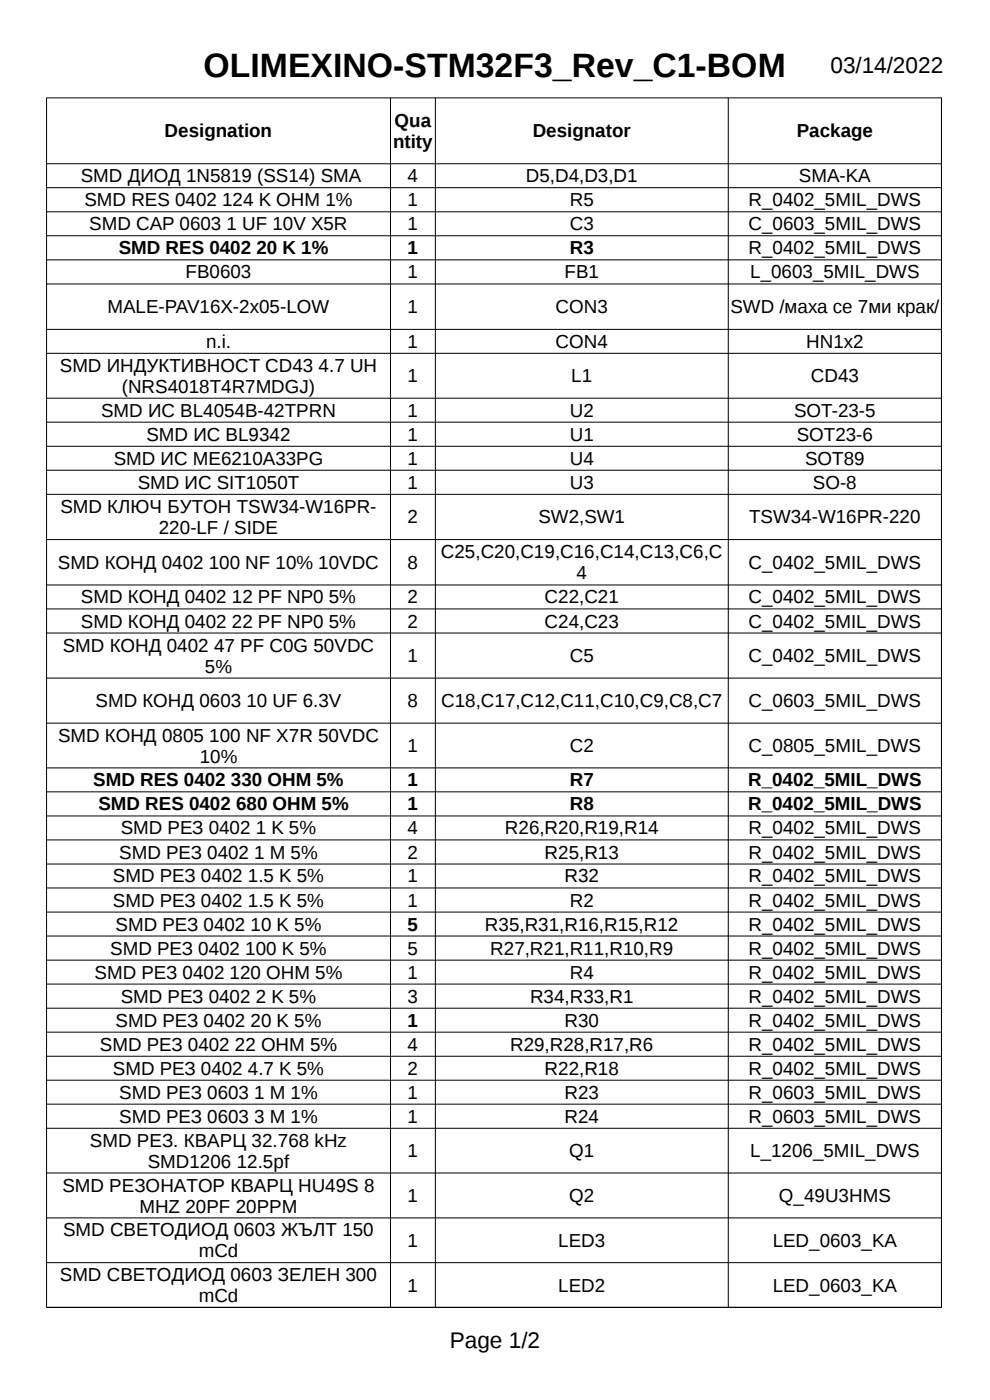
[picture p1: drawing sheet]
<svg xmlns="http://www.w3.org/2000/svg" width="210mm" height="297mm" viewBox="0 0 210 297" stroke-linecap="round" stroke-linejoin="round" font-family="sans-serif">
<defs><g id="words">
<text font-size="7.2" x="43.2" y="16.4">OLIMEXINO-STM32F3_Rev_C1-BOM</text>
<g font-size="4.8">
<text x="176.1" y="15.6">03/14/2022</text>
<text x="95.4" y="285.9">Page 1/2</text>
</g>
<g font-size="4">
<text x="34.9" y="29.1">Designation</text>
<text x="83.7" y="26.9">Qua</text>
<text x="113" y="29.1">Designator</text>
<text x="169" y="29.1">Package</text>
<text x="83.4" y="31.4">ntity</text>
<text x="17.1" y="38.7">SMD ДИОД 1N5819 (SS14) SMA</text>
<text x="86.5" y="38.7">4</text>
<text x="111.5" y="38.7">D5,D4,D3,D1</text>
<text x="169.5" y="38.7">SMA-KA</text>
<text x="17.9" y="43.8">SMD RES 0402 124 K OHM 1%</text>
<text x="86.5" y="43.8">1</text>
<text x="120.9" y="43.8">R5</text>
<text x="158.8" y="43.8">R_0402_5MIL_DWS</text>
<text x="18.9" y="48.8">SMD CAP 0603 1 UF 10V X5R</text>
<text x="25.2" y="54">SMD RES 0402 20 K 1%</text>
<text x="86.5" y="48.8">1</text>
<text x="86.5" y="54">1</text>
<text x="120.9" y="48.8">C3</text>
<text x="120.9" y="54">R3</text>
<text x="158.8" y="48.8">C_0603_5MIL_DWS</text>
<text x="158.8" y="54">R_0402_5MIL_DWS</text>
<text x="39.4" y="59.1">FB0603</text>
<text x="86.5" y="59.1">1</text>
<text x="119.8" y="59.1">FB1</text>
<text x="159.1" y="59.1">L_0603_5MIL_DWS</text>
<text x="22.8" y="66.4">MALE-PAV16X-2x05-LOW</text>
<text x="86.5" y="66.4">1</text>
<text x="117.9" y="66.4">CON3</text>
<text x="154.9" y="66.4">SWD /маха се 7ми крак/</text>
<text x="43.7" y="73.8">n.i.</text>
<text x="86.5" y="73.8">1</text>
<text x="117.9" y="73.8">CON4</text>
<text x="171" y="73.8">HN1x2</text>
<text x="12.7" y="78.9">SMD ИНДУКТИВНОСТ CD43 4.7 UH</text>
<text x="25.9" y="83.4">(NRS4018T4R7MDGJ)</text>
<text x="86.5" y="81.1">1</text>
<text x="121.2" y="81.1">L1</text>
<text x="172" y="81.1">CD43</text>
<text x="21.4" y="88.4">SMD ИС BL4054B-42TPRN</text>
<text x="86.5" y="88.4">1</text>
<text x="120.9" y="88.4">U2</text>
<text x="168.5" y="88.4">SOT-23-5</text>
<text x="31.1" y="93.5">SMD ИС BL9342</text>
<text x="86.5" y="93.5">1</text>
<text x="120.9" y="93.5">U1</text>
<text x="169" y="93.5">SOT23-6</text>
<text x="24.1" y="98.6">SMD ИС ME6210A33PG</text>
<text x="86.5" y="98.6">1</text>
<text x="120.9" y="98.6">U4</text>
<text x="170.8" y="98.6">SOT89</text>
<text x="29.2" y="103.7">SMD ИС SIT1050T</text>
<text x="86.5" y="103.7">1</text>
<text x="120.9" y="103.7">U3</text>
<text x="172.4" y="103.7">SO-8</text>
<text x="12.8" y="108.9">SMD КЛЮЧ БУТОН TSW34-W16PR-</text>
<text x="33.7" y="113.3">220-LF / SIDE</text>
<text x="86.5" y="111">2</text>
<text x="114.2" y="111">SW2,SW1</text>
<text x="158.9" y="111">TSW34-W16PR-220</text>
<text x="93.5" y="118.4">C25,C20,C19,C16,C14,C13,C6,C</text>
<text x="12.3" y="120.7">SMD КОНД 0402 100 NF 10% 10VDC</text>
<text x="86.5" y="120.7">8</text>
<text x="122.3" y="122.9">4</text>
<text x="158.8" y="120.7">C_0402_5MIL_DWS</text>
<text x="17.2" y="128">SMD КОНД 0402 12 PF NP0 5%</text>
<text x="86.5" y="128">2</text>
<text x="115.5" y="128">C22,C21</text>
<text x="158.8" y="128">C_0402_5MIL_DWS</text>
<text x="17.2" y="133.1">SMD КОНД 0402 22 PF NP0 5%</text>
<text x="86.5" y="133.1">2</text>
<text x="115.5" y="133.1">C24,C23</text>
<text x="158.8" y="133.1">C_0402_5MIL_DWS</text>
<text x="13.3" y="138.2">SMD КОНД 0402 47 PF C0G 50VDC</text>
<text x="43.5" y="142.7">5%</text>
<text x="86.5" y="140.4">1</text>
<text x="120.9" y="140.4">C5</text>
<text x="158.8" y="140.4">C_0402_5MIL_DWS</text>
<text x="20.3" y="150">SMD КОНД 0603 10 UF 6.3V</text>
<text x="86.5" y="150">8</text>
<text x="93.6" y="150">C18,C17,C12,C11,C10,C9,C8,C7</text>
<text x="158.8" y="150">C_0603_5MIL_DWS</text>
<text x="12.3" y="157.3">SMD КОНД 0805 100 NF X7R 50VDC</text>
<text x="42.4" y="161.8">10%</text>
<text x="86.5" y="159.5">1</text>
<text x="120.9" y="159.5">C2</text>
<text x="158.8" y="159.5">C_0805_5MIL_DWS</text>
<text x="19.8" y="166.8">SMD RES 0402 330 OHM 5%</text>
<text x="86.5" y="166.8">1</text>
<text x="120.9" y="166.8">R7</text>
<text x="158.7" y="166.8">R_0402_5MIL_DWS</text>
<text x="20.9" y="171.9">SMD RES 0402 680 OHM 5%</text>
<text x="86.5" y="171.9">1</text>
<text x="120.9" y="171.9">R8</text>
<text x="158.7" y="171.9">R_0402_5MIL_DWS</text>
<text x="25.6" y="177">SMD РЕЗ 0402 1 K 5%</text>
<text x="86.5" y="177">4</text>
<text x="107.1" y="177">R26,R20,R19,R14</text>
<text x="158.8" y="177">R_0402_5MIL_DWS</text>
<text x="25.3" y="182.1">SMD РЕЗ 0402 1 M 5%</text>
<text x="86.5" y="182.1">2</text>
<text x="115.5" y="182.1">R25,R13</text>
<text x="158.8" y="182.1">R_0402_5MIL_DWS</text>
<text x="24" y="187.2">SMD РЕЗ 0402 1.5 K 5%</text>
<text x="86.5" y="187.2">1</text>
<text x="119.7" y="187.2">R32</text>
<text x="158.8" y="187.2">R_0402_5MIL_DWS</text>
<text x="24" y="192.3">SMD РЕЗ 0402 1.5 K 5%</text>
<text x="24.5" y="197.4">SMD РЕЗ 0402 10 K 5%</text>
<text x="86.5" y="192.3">1</text>
<text x="86.5" y="197.4">5</text>
<text x="102.9" y="197.4">R35,R31,R16,R15,R12</text>
<text x="120.9" y="192.3">R2</text>
<text x="158.8" y="192.3">R_0402_5MIL_DWS</text>
<text x="158.8" y="197.4">R_0402_5MIL_DWS</text>
<text x="23.4" y="202.5">SMD РЕЗ 0402 100 K 5%</text>
<text x="86.5" y="202.5">5</text>
<text x="104" y="202.5">R27,R21,R11,R10,R9</text>
<text x="158.8" y="202.5">R_0402_5MIL_DWS</text>
<text x="20.1" y="207.6">SMD РЕЗ 0402 120 OHM 5%</text>
<text x="86.5" y="207.6">1</text>
<text x="120.9" y="207.6">R4</text>
<text x="158.8" y="207.6">R_0402_5MIL_DWS</text>
<text x="25.6" y="212.7">SMD РЕЗ 0402 2 K 5%</text>
<text x="86.5" y="212.7">3</text>
<text x="112.4" y="212.7">R34,R33,R1</text>
<text x="158.8" y="212.7">R_0402_5MIL_DWS</text>
<text x="24.5" y="217.8">SMD РЕЗ 0402 20 K 5%</text>
<text x="86.5" y="217.8">1</text>
<text x="119.7" y="217.8">R30</text>
<text x="158.8" y="217.8">R_0402_5MIL_DWS</text>
<text x="21.2" y="222.9">SMD РЕЗ 0402 22 OHM 5%</text>
<text x="24" y="228">SMD РЕЗ 0402 4.7 K 5%</text>
<text x="86.5" y="222.9">4</text>
<text x="86.5" y="228">2</text>
<text x="108.2" y="222.9">R29,R28,R17,R6</text>
<text x="115.5" y="228">R22,R18</text>
<text x="158.8" y="222.9">R_0402_5MIL_DWS</text>
<text x="158.8" y="228">R_0402_5MIL_DWS</text>
<text x="25.3" y="233.1">SMD РЕЗ 0603 1 M 1%</text>
<text x="86.5" y="233.1">1</text>
<text x="119.7" y="233.1">R23</text>
<text x="158.8" y="233.1">R_0603_5MIL_DWS</text>
<text x="25.3" y="238.2">SMD РЕЗ 0603 3 M 1%</text>
<text x="86.5" y="238.2">1</text>
<text x="119.7" y="238.2">R24</text>
<text x="158.8" y="238.2">R_0603_5MIL_DWS</text>
<text x="19.1" y="243.3">SMD РЕЗ. КВАРЦ 32.768 kHz</text>
<text x="86.5" y="245.5">1</text>
<text x="120.8" y="245.5">Q1</text>
<text x="159.1" y="245.5">L_1206_5MIL_DWS</text>
<text x="31.3" y="247.7">SMD1206 12.5pf</text>
<text x="13.2" y="252.8">SMD РЕЗОНАТОР КВАРЦ HU49S 8</text>
<text x="29.6" y="257.3">MHZ 20PF 20PPM</text>
<text x="86.5" y="255">1</text>
<text x="120.8" y="255">Q2</text>
<text x="165.2" y="255">Q_49U3HMS</text>
<text x="13.4" y="262.3">SMD СВЕТОДИОД 0603 ЖЪЛТ 150</text>
<text x="42.2" y="266.8">mCd</text>
<text x="86.5" y="264.5">1</text>
<text x="118.4" y="264.5">LED3</text>
<text x="163.9" y="264.5">LED_0603_KA</text>
<text x="12.7" y="271.8">SMD СВЕТОДИОД 0603 ЗЕЛЕН 300</text>
<text x="86.5" y="274">1</text>
<text x="118.4" y="274">LED2</text>
<text x="163.9" y="274">LED_0603_KA</text>
<text x="42.2" y="276.2">mCd</text>
</g>
</g></defs>
<g fill="none" stroke="#000" stroke-width=".21">
<path d="M9.9 20.8h189.8M9.9 34.7h189.8M9.9 39.8h189.8M9.9 20.7v256.7M82.8 20.7v256.7M92.4 20.7v256.7M154.5 20.7v256.7M199.7 20.7v256.7M9.9 44.9h189.8M9.9 50h189.8M9.9 55.1h189.8M9.9 60.2h189.8"/>
<path d="M9.9 69.9h189.8M9.9 75h189.8M9.9 84.5h189.8M9.9 89.6h189.8M9.9 94.7h189.8M9.9 99.8h189.8M9.9 104.9h189.8M9.9 114.5h189.8M9.9 124.1h189.8M9.9 129.2h189.8M9.9 134.3h189.8M9.9 143.8h189.8"/>
<path d="M9.9 153.4h189.8M9.9 162.9h189.8M9.9 168h189.8M9.9 173.1h189.8M9.9 178.2h189.8M9.9 183.3h189.8M9.9 188.4h189.8M9.9 193.5h189.8M9.9 198.6h189.8M9.9 203.7h189.8M9.9 208.8h189.8M9.9 213.9h189.8"/>
<path d="M9.9 219h189.8M9.9 224.1h189.8M9.9 229.2h189.8M9.9 234.2h189.8M9.9 239.3h189.8M9.9 248.8h189.8M9.9 258.4h189.8M9.9 267.9h189.8M9.9 277.3h189.8"/>
</g>
<use href="#words"/>
</svg>
